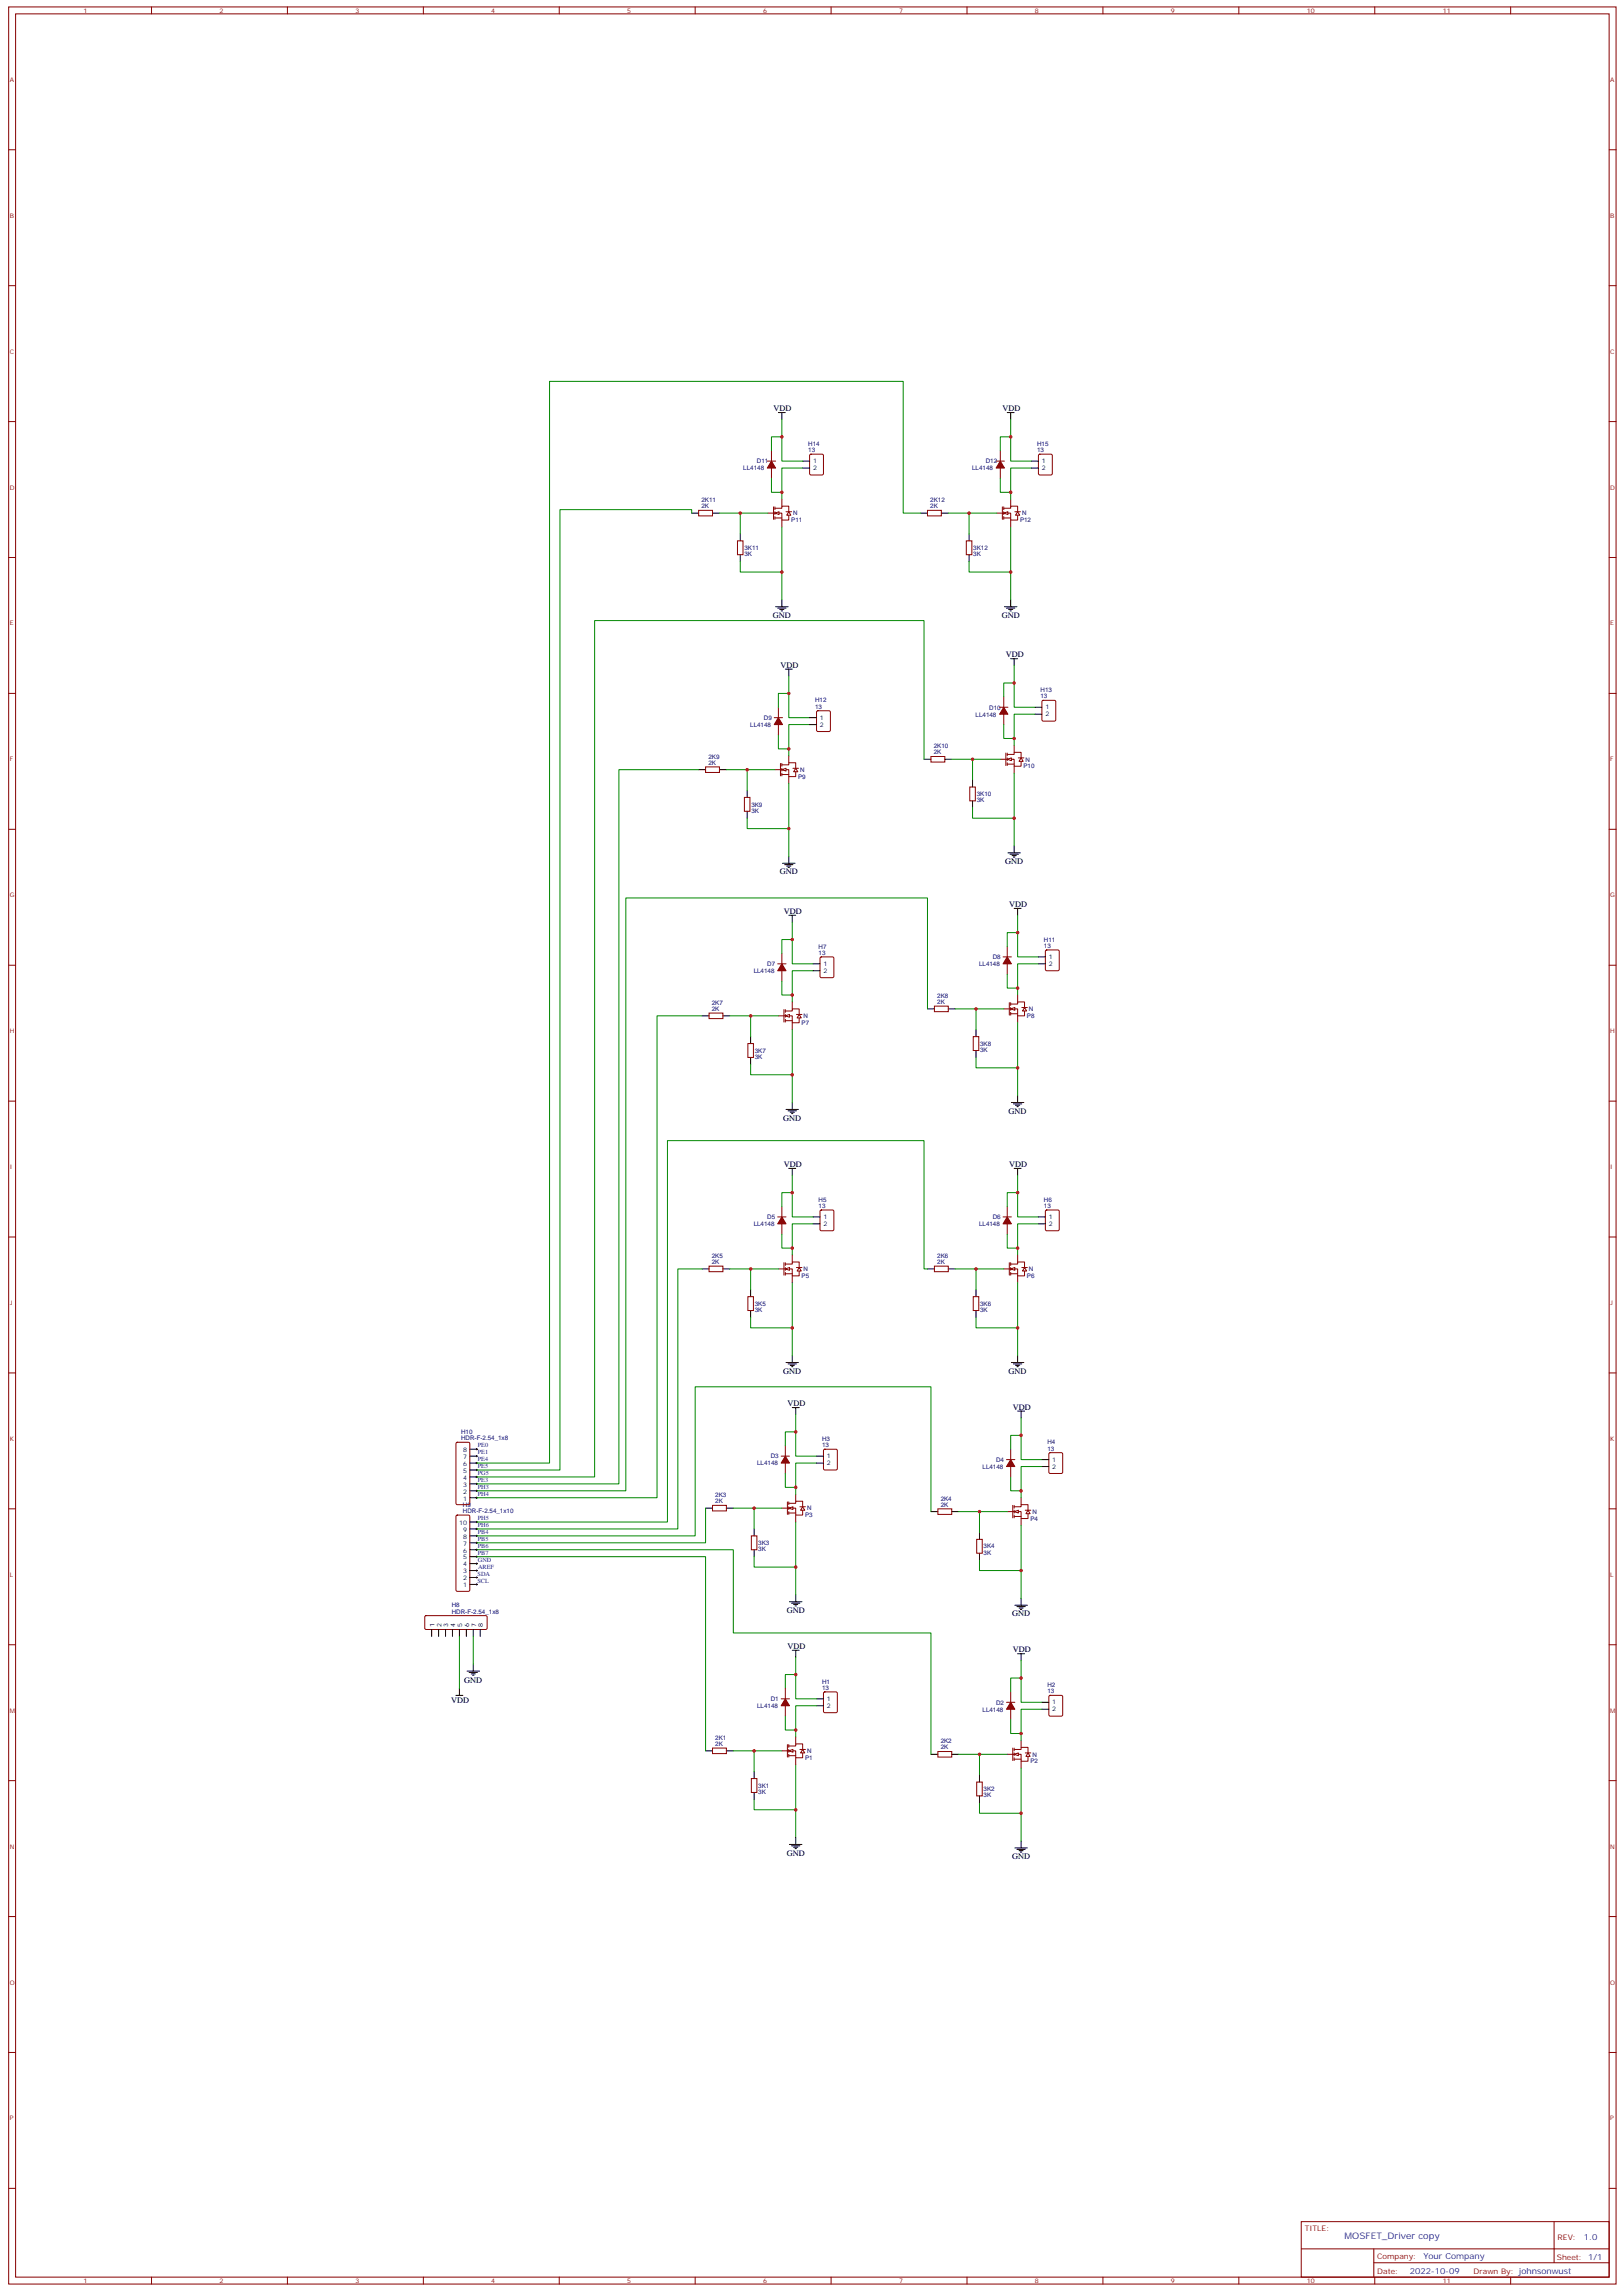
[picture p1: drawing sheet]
<svg xmlns="http://www.w3.org/2000/svg" width="826mm" height="1166mm" viewBox="0 0 826 1166" stroke-linecap="round" stroke-linejoin="round" font-family="sans-serif">
<defs><g id="words">
<text font-size="4.6" fill="#00f" x="684" y="1139">MOSFET_Driver copy</text>
<g font-size="4.2">
<text x="394" y="209">VDD</text>
<text x="510" y="209">VDD</text>
<text x="393" y="314">GND</text>
<text x="510" y="314">GND</text>
<text x="512" y="334">VDD</text>
<text x="397" y="340">VDD</text>
<text x="511" y="440">GND</text>
<text x="397" y="445">GND</text>
<text x="513" y="461">VDD</text>
<text x="399" y="465">VDD</text>
<text x="513" y="567">GND</text>
<text x="398" y="570">GND</text>
<text x="399" y="594">VDD</text>
<text x="513" y="594">VDD</text>
<text x="398" y="699">GND</text>
<text x="513" y="699">GND</text>
<text x="401" y="715">VDD</text>
<text x="515" y="717">VDD</text>
<text x="400" y="821">GND</text>
<text x="515" y="822">GND</text>
<text x="401" y="839">VDD</text>
<text x="515" y="841">VDD</text>
<text x="236" y="856">GND</text>
<text x="229" y="866">VDD</text>
<text x="400" y="944">GND</text>
<text x="515" y="946">GND</text>
</g>
<g font-size="4.2" fill="#00f">
<text x="806" y="1140">1.0</text>
<text x="724" y="1149">Your Company</text>
<text x="717" y="1157">2022-10-09</text>
</g>
<g font-size="3.9" fill="#800">
<text x="664" y="1135">TITLE:</text>
<text x="792" y="1140">REV:</text>
<text x="701" y="1149">Company:</text>
<text x="792" y="1150">Sheet: 1/1</text>
<text x="701" y="1157">Date:</text>
<text x="750" y="1157">Drawn By: johnsonwust</text>
</g>
<g font-size="3.2" fill="#800">
<text x="43" y="7">1</text>
<text x="112" y="7">2</text>
<text x="181" y="7">3</text>
<text x="250" y="7">4</text>
<text x="319" y="7">5</text>
<text x="388" y="7">6</text>
<text x="457" y="7">7</text>
<text x="527" y="7">8</text>
<text x="596" y="7">9</text>
<text x="665" y="7">10</text>
<text x="734" y="7">11</text>
<text x="5" y="42">A</text>
<text x="819" y="42">A</text>
<text x="5" y="111">B</text>
<text x="819" y="111">B</text>
<text x="5" y="180">C</text>
<text x="819" y="180">C</text>
<text x="5" y="249">D</text>
<text x="819" y="249">D</text>
<text x="5" y="318">E</text>
<text x="819" y="318">E</text>
<text x="5" y="387">F</text>
<text x="819" y="387">F</text>
<text x="5" y="456">G</text>
<text x="819" y="456">G</text>
<text x="5" y="526">H</text>
<text x="819" y="526">H</text>
<text x="5" y="595">I</text>
<text x="819" y="595">I</text>
<text x="5" y="664">J</text>
<text x="819" y="664">J</text>
<text x="5" y="733">K</text>
<text x="819" y="733">K</text>
<text x="5" y="802">L</text>
<text x="819" y="802">L</text>
<text x="5" y="871">M</text>
<text x="819" y="871">M</text>
<text x="5" y="941">N</text>
<text x="819" y="941">N</text>
<text x="5" y="1010">O</text>
<text x="819" y="1010">O</text>
<text x="5" y="1079">P</text>
<text x="819" y="1079">P</text>
<text x="43" y="1162">1</text>
<text x="112" y="1162">2</text>
<text x="181" y="1162">3</text>
<text x="250" y="1162">4</text>
<text x="319" y="1162">5</text>
<text x="388" y="1162">6</text>
<text x="457" y="1162">7</text>
<text x="527" y="1162">8</text>
<text x="596" y="1162">9</text>
<text x="665" y="1162">10</text>
<text x="734" y="1162">11</text>
</g>
<g font-size="3.2" fill="#000080">
<text x="411" y="227">H14</text>
<text x="528" y="227">H15</text>
<text x="411" y="230">13</text>
<text x="528" y="230">13</text>
<text x="378" y="239">LL4148</text>
<text x="385" y="236">D11</text>
<text x="495" y="239">LL4148</text>
<text x="501" y="236">D12</text>
<text x="357" y="255">2K11</text>
<text x="473" y="255">2K12</text>
<text x="357" y="259">2K</text>
<text x="404" y="262">N</text>
<text x="473" y="259">2K</text>
<text x="520" y="262">N</text>
<text x="403" y="266">P11</text>
<text x="519" y="266">P12</text>
<text x="379" y="280">3K11</text>
<text x="495" y="280">3K12</text>
<text x="379" y="283">3K</text>
<text x="495" y="283">3K</text>
<text x="529" y="352">H13</text>
<text x="415" y="357">H12</text>
<text x="529" y="355">13</text>
<text x="415" y="361">13</text>
<text x="496" y="365">LL4148</text>
<text x="503" y="361">D10</text>
<text x="382" y="370">LL4148</text>
<text x="389" y="366">D9</text>
<text x="475" y="384">2K</text>
<text x="475" y="381">2K10</text>
<text x="360" y="389">2K</text>
<text x="360" y="386">2K9</text>
<text x="522" y="387">N</text>
<text x="407" y="393">N</text>
<text x="521" y="391">P10</text>
<text x="406" y="396">P9</text>
<text x="497" y="405">3K10</text>
<text x="382" y="414">3K</text>
<text x="382" y="410">3K9</text>
<text x="497" y="408">3K</text>
<text x="531" y="479">H11</text>
<text x="416" y="486">13</text>
<text x="416" y="483">H7</text>
<text x="531" y="482">13</text>
<text x="390" y="492">D7</text>
<text x="498" y="492">LL4148</text>
<text x="505" y="488">D8</text>
<text x="383" y="495">LL4148</text>
<text x="477" y="508">2K8</text>
<text x="362" y="514">2K</text>
<text x="362" y="511">2K7</text>
<text x="477" y="511">2K</text>
<text x="523" y="514">N</text>
<text x="408" y="521">P7</text>
<text x="409" y="518">N</text>
<text x="522" y="518">P8</text>
<text x="499" y="532">3K8</text>
<text x="384" y="539">3K</text>
<text x="384" y="536">3K7</text>
<text x="499" y="535">3K</text>
<text x="416" y="611">H5</text>
<text x="531" y="611">H6</text>
<text x="416" y="615">13</text>
<text x="531" y="615">13</text>
<text x="383" y="624">LL4148</text>
<text x="390" y="620">D5</text>
<text x="498" y="624">LL4148</text>
<text x="505" y="620">D6</text>
<text x="362" y="640">2K5</text>
<text x="477" y="640">2K6</text>
<text x="362" y="643">2K</text>
<text x="409" y="647">N</text>
<text x="477" y="643">2K</text>
<text x="523" y="647">N</text>
<text x="408" y="650">P5</text>
<text x="522" y="650">P6</text>
<text x="384" y="664">3K5</text>
<text x="499" y="664">3K6</text>
<text x="384" y="668">3K</text>
<text x="499" y="668">3K</text>
<text x="235" y="730">H10</text>
<text x="235" y="733">HDR-F-2.54_1x8</text>
<text x="418" y="736">13</text>
<text x="418" y="733">H3</text>
<text x="533" y="735">H4</text>
<text x="392" y="742">D3</text>
<text x="507" y="744">D4</text>
<text x="533" y="738">13</text>
<text x="385" y="746">LL4148</text>
<text x="500" y="747">LL4148</text>
<text x="364" y="762">2K3</text>
<text x="235" y="767">H9</text>
<text x="364" y="765">2K</text>
<text x="479" y="767">2K</text>
<text x="479" y="763">2K4</text>
<text x="235" y="770">HDR-F-2.54_1x10</text>
<text x="410" y="772">P3</text>
<text x="411" y="768">N</text>
<text x="524" y="774">P4</text>
<text x="525" y="770">N</text>
<text x="386" y="789">3K</text>
<text x="386" y="786">3K3</text>
<text x="500" y="791">3K</text>
<text x="500" y="788">3K4</text>
<text x="230" y="821">HDR-F-2.54_1x8</text>
<text x="230" y="818">H8</text>
<text x="418" y="857">H1</text>
<text x="418" y="860">13</text>
<text x="533" y="861">13</text>
<text x="533" y="858">H2</text>
<text x="385" y="869">LL4148</text>
<text x="392" y="865">D1</text>
<text x="507" y="867">D2</text>
<text x="500" y="871">LL4148</text>
<text x="364" y="885">2K1</text>
<text x="479" y="887">2K2</text>
<text x="364" y="888">2K</text>
<text x="411" y="892">N</text>
<text x="479" y="890">2K</text>
<text x="525" y="894">N</text>
<text x="410" y="895">P1</text>
<text x="524" y="897">P2</text>
<text x="386" y="910">3K1</text>
<text x="500" y="911">3K2</text>
<text x="386" y="913">3K</text>
<text x="500" y="914">3K</text>
</g>
<g font-size="3.2">
<text x="414" y="236">1</text>
<text x="414" y="239">2</text>
<text x="530" y="236">1</text>
<text x="530" y="239">2</text>
<text x="532" y="361">1</text>
<text x="532" y="364">2</text>
<text x="417" y="366">1</text>
<text x="417" y="370">2</text>
<text x="419" y="491">1</text>
<text x="534" y="488">1</text>
<text x="534" y="491">2</text>
<text x="419" y="495">2</text>
<text x="419" y="620">1</text>
<text x="419" y="624">2</text>
<text x="534" y="620">1</text>
<text x="534" y="624">2</text>
<text x="236" y="742">7</text>
<text x="236" y="739">8</text>
<text x="421" y="742">1</text>
<text x="535" y="744">1</text>
<text x="236" y="749">5</text>
<text x="236" y="746">6</text>
<text x="421" y="745">2</text>
<text x="535" y="747">2</text>
<text x="236" y="753">4</text>
<text x="236" y="760">2</text>
<text x="236" y="756">3</text>
<text x="236" y="763">1</text>
<text x="234" y="776">10</text>
<text x="236" y="779">9</text>
<text x="236" y="783">8</text>
<text x="236" y="790">6</text>
<text x="236" y="786">7</text>
<text x="236" y="797">4</text>
<text x="236" y="793">5</text>
<text x="236" y="804">2</text>
<text x="236" y="800">3</text>
<text x="236" y="808">1</text>
<text x="221" y="828" transform="rotate(-90 221 828)">1</text>
<text x="225" y="828" transform="rotate(-90 225 828)">2</text>
<text x="228" y="828" transform="rotate(-90 228 828)">3</text>
<text x="232" y="828" transform="rotate(-90 232 828)">4</text>
<text x="235" y="828" transform="rotate(-90 235 828)">5</text>
<text x="239" y="828" transform="rotate(-90 239 828)">6</text>
<text x="242" y="828" transform="rotate(-90 242 828)">7</text>
<text x="246" y="828" transform="rotate(-90 246 828)">8</text>
<text x="421" y="865">1</text>
<text x="421" y="869">2</text>
<text x="535" y="867">1</text>
<text x="535" y="871">2</text>
</g>
<g font-size="3.2" fill="#00f">
<text x="243" y="736">PE0</text>
<text x="243" y="743">PE4</text>
<text x="243" y="740">PE1</text>
<text x="243" y="747">PE5</text>
<text x="243" y="754">PE3</text>
<text x="243" y="750">PG5</text>
<text x="243" y="761">PH4</text>
<text x="243" y="758">PH3</text>
<text x="243" y="773">PH5</text>
<text x="243" y="777">PH6</text>
<text x="243" y="780">PB4</text>
<text x="243" y="784">PB5</text>
<text x="243" y="791">PB7</text>
<text x="243" y="788">PB6</text>
<text x="243" y="795">GND</text>
<text x="243" y="802">SDA</text>
<text x="243" y="798">AREF</text>
<text x="243" y="805">SCL</text>
</g>
</g></defs>
<g fill="none" stroke="#000" stroke-width=".51">
<path d="M239 737h4M243 737v1M239 758h4M239 755h4M239 751h4M239 748h4M239 744h4M239 741h4M243 740v1M243 744v1M243 748h.1M243 751v1"/>
<path d="M243 755h.1M243 758v1M239 778h4M239 774h4M239 762h4M243 762h.1M243 774v1M243 778h.1M239 792h4M239 788h4M239 785h4M239 781h4"/>
<path d="M239 796h4M239 799h4M243 781v1M243 785h.1M243 788v1M243 792h.1M243 795v1M243 799h.1M239 803h4M239 806h4M243 802v1M243 806h.1"/>
<path d="M403 840h4M405 840v3M415 864h4M415 868h4M359 891h3M370 891h3M384 901v4M384 912v3M402 938h6M403 939h4M404 940h2M405 935v3"/>
<path d="M404 941h1"/>
</g>
<g fill="none" stroke="#870000" stroke-width=".51">
<path d="M232 734h6h1v31l-1 1h-5l-1-1zM232 771h6l1 1v37l-1 1h-5l-1-1zM400 859v5M397 864h5M400 868v5M419 861h6h1v10h-6h-1zM362 889h8v3h-8zM398 891h7v3h3v-2M401 888v6M401 888h4v-1h3v3M401 888v1M401 890v1"/>
<path d="M401 893v1M401 893h4M405 884v3M405 894v4M407 890h3M382 905h3v7h-3z"/>
</g>
<path d="M405 852h-5v7M405 843v21h10M400 873v7h5M415 868h-10v16M373 891h25M384 891v10M405 898v37M384 915v6h21" fill="none" stroke="#008700" stroke-width=".51"/>
<path d="M400 864l2 4h-5z" fill="#870000" stroke="#870000" stroke-width=".51"/>
<g fill="#fff" stroke="#870000" stroke-width=".51">
<path d="M408 890l1 2h-2z"/>
<path d="M401 891l2-1v1z"/>
</g>
<g fill="none" stroke="#000" stroke-width=".51">
<path d="M220 829v4M223 829v4M227 829v4M230 829v4M234 829v4M237 829v4M241 829v4M244 829v4M234 859v4M238 850h6M239 851h4M240 852h2"/>
<path d="M240 852h1M241 847v3M232 863h3"/>
</g>
<path d="M216 822h31l1 1v5l-1 1h-30l-1-1zM512 893h7v3h4v-2M515 889v7M516 890h3v-1h4v3M516 889v2M516 892v1M516 894v2M516 895h3M519 885v4M519 896v4M522 892h2" fill="none" stroke="#870000" stroke-width=".51"/>
<path d="M234 833v26M241 833v14" fill="none" stroke="#008700" stroke-width=".51"/>
<g fill="#fff" stroke="#870000" stroke-width=".51">
<path d="M523 892l1 2h-2z"/>
<path d="M516 893l2-1v1z"/>
</g>
<g fill="none" stroke="#000" stroke-width=".51">
<path d="M518 841h3M519 841v4M530 866h4M530 870h4M474 893h3M484 893h4M498 903v4M498 914v3M519 937v3M516 940h7M517 941h5M518 942h3"/>
<path d="M519 942h1"/>
</g>
<g fill="none" stroke="#870000" stroke-width=".51">
<path d="M398 767h7v4h3v-3M401 764v6M401 765h4v-1h3v3M401 764v2M401 767v1M401 769v1M401 770h4M405 760v4M405 771v3M407 767h3M512 866h4M514 861v5"/>
<path d="M514 870v5M534 863h6h1v9l-1 1h-6zM477 891h7v3h-7zM497 907h3v7h-3z"/>
</g>
<path d="M514 866l2 4h-4z" fill="#870000" stroke="#870000" stroke-width=".51"/>
<path d="M519 845v21h11M519 854h-5v7M514 875v7h5M530 870h-11v15M488 893h24M498 893v10M519 900v37M498 917v6h21" fill="none" stroke="#008700" stroke-width=".51"/>
<g fill="#fff" stroke="#870000" stroke-width=".51">
<path d="M408 767l1 1h-2z"/>
<path d="M401 767h2v1z"/>
</g>
<g fill="none" stroke="#000" stroke-width=".51">
<path d="M403 716h4M405 716v4M415 741h4M415 744h4M359 767h3M370 767h3M384 778v3M384 788v4M402 815h6M403 816h4M404 816h2M404 817h1"/>
<path d="M405 811v4"/>
</g>
<g fill="none" stroke="#870000" stroke-width=".51">
<path d="M400 736v5M419 738l6-1 1 1v9v1h-6l-1-1zM397 741h5M400 744v6M362 766h8v3h-8zM512 769h7v4h4v-3M515 766v6M516 767h3v-1h4v2M516 766v1M516 768v2M516 771v1M516 772h3"/>
<path d="M519 762v4M519 773v3M522 768h2M382 781h3v7h-3z"/>
</g>
<path d="M400 741l2 3h-5z" fill="#870000" stroke="#870000" stroke-width=".51"/>
<path d="M405 720v21h10M405 728h-5v8M400 750v7h5M415 744h-10v16M373 767h25M384 767v11M405 774v37M384 792v5h21" fill="none" stroke="#008700" stroke-width=".51"/>
<g fill="#fff" stroke="#870000" stroke-width=".51">
<path d="M523 768l1 2h-2z"/>
<path d="M516 769l2-1v2z"/>
</g>
<g fill="none" stroke="#000" stroke-width=".51">
<path d="M518 718h3M519 718v3M530 743h4M530 746h4M474 769h3M484 769h4M498 780v3M498 790v4M516 817h7M517 817h5M518 818h3M519 819h1"/>
<path d="M519 813v4"/>
</g>
<g fill="none" stroke="#870000" stroke-width=".51">
<path d="M403 639v3M396 646h7v3h4v-2M399 642v7M400 643h3v-1h4v3M400 642v2M400 645v1M400 647v2M400 648h3M403 649v4M405 645h3M514 737v6M534 739h6l1 1v9l-1 1h-6v-1z"/>
<path d="M512 743h4M514 746v5M477 768h7v2h-7zM497 783h3v7h-3z"/>
</g>
<path d="M514 743l2 3h-4z" fill="#870000" stroke="#870000" stroke-width=".51"/>
<path d="M519 721v22h11M519 730h-5v7M514 751v7h5M530 746h-11v16M488 769h24M498 769v11M519 776v37M498 794v5h21" fill="none" stroke="#008700" stroke-width=".51"/>
<g fill="#fff" stroke="#870000" stroke-width=".51">
<path d="M407 645l1 2h-2z"/>
<path d="M400 646l2-1v1z"/>
</g>
<g fill="none" stroke="#000" stroke-width=".51">
<path d="M401 594h4M403 594v4M414 619h3M414 623h3M357 646h4M368 646h3M382 656v4M382 667v3M400 693h6M401 694h4M402 695h2M403 695h.1"/>
<path d="M403 690v3"/>
</g>
<g fill="none" stroke="#870000" stroke-width=".51">
<path d="M396 619h4M398 614v5M417 616h7v9v1h-6h-1zM398 623v5M518 639v3M361 644h7v3h-7zM380 660h3v7h-3zM511 646h7v3h3v-2M513 642v7M514 643h4v-1h3v3M514 642v2M514 645v1"/>
<path d="M514 647v2M514 648h4M518 649v4M520 645h3"/>
</g>
<path d="M398 619l2 4h-4z" fill="#870000" stroke="#870000" stroke-width=".51"/>
<path d="M403 598v21h11M403 607h-5v7M398 628v7h5M414 623h-11v16M371 646h25M382 646v10M403 653v37M382 670v6h21" fill="none" stroke="#008700" stroke-width=".51"/>
<g fill="#fff" stroke="#870000" stroke-width=".51">
<path d="M521 645l1 2h-2z"/>
<path d="M514 646l2-1v1z"/>
</g>
<g fill="none" stroke="#000" stroke-width=".51">
<path d="M516 594h3M518 594v4M528 619h4M528 623h4M472 646h3M482 646h4M497 656v4M497 667v3M515 693h6M516 694h4M517 695h2M517 695h1"/>
<path d="M518 690v3"/>
</g>
<g fill="none" stroke="#870000" stroke-width=".51">
<path d="M396 517h7v3h4v-2M399 514v6M400 514h3v-1h4v3M400 514v1M400 516v2M400 519v1M400 519h3M403 510v3M405 516h3M403 520v4M510 619h5M512 614v5"/>
<path d="M532 616h6h1v9l-1 1h-5h-1zM512 623v5M475 644h7v3h-7zM495 660h3v7h-3z"/>
</g>
<path d="M512 619l3 4h-5z" fill="#870000" stroke="#870000" stroke-width=".51"/>
<path d="M518 598v21h10M518 607h-6v7M512 628v7h6M528 623h-10v16M486 646h25M497 646v10M518 653v37M497 670v6h21" fill="none" stroke="#008700" stroke-width=".51"/>
<g fill="#fff" stroke="#870000" stroke-width=".51">
<path d="M407 516l1 2h-2z"/>
<path d="M400 517l2-1v2z"/>
</g>
<g fill="none" stroke="#000" stroke-width=".51">
<path d="M401 466h4M403 466v3M414 490h3M414 494h3M357 517h4M368 517h3M382 527v4M382 538v4M400 564h6M401 565h4M402 566h2M403 567h.1"/>
<path d="M403 561v3"/>
</g>
<g fill="none" stroke="#870000" stroke-width=".51">
<path d="M396 490h4M398 485v5M398 494v5M417 487h7v10h-6h-1zM361 515h7v3h-7zM511 513h7v4h3v-3M513 510v6M514 511h4v-1h3v3M514 510v2M514 513v1M514 515v1M514 516h4"/>
<path d="M518 506v4M518 517v3M520 513h3M380 531h3v7h-3z"/>
</g>
<path d="M398 490l2 4h-4z" fill="#870000" stroke="#870000" stroke-width=".51"/>
<path d="M403 469v21h11M403 478h-5v7M398 499v7h5M414 494h-11v16M371 517h25M382 517v10M403 524v37M382 542v5h21" fill="none" stroke="#008700" stroke-width=".51"/>
<g fill="#fff" stroke="#870000" stroke-width=".51">
<path d="M521 513l1 1h-2z"/>
<path d="M514 513h2v1z"/>
</g>
<g fill="none" stroke="#000" stroke-width=".51">
<path d="M516 462h3M518 462v4M528 487h4M528 490h4M472 513h3M482 513h4M497 524v3M497 534v4M518 557v4M515 561h6M516 562h4M517 562h2"/>
<path d="M517 563h1"/>
</g>
<g fill="none" stroke="#870000" stroke-width=".51">
<path d="M394 392h7v3h4v-2M397 388v7M398 389h3v-1h4v3M398 388v2M398 391v1M398 393v2M398 394h3M401 385v3M401 395v4M403 391h3M510 487h5M512 482v5"/>
<path d="M512 490v6M532 484l6-1 1 1v9l-1 1h-5l-1-1zM475 512h7v3h-7zM495 527h3v7h-3z"/>
</g>
<path d="M512 487l3 3h-5z" fill="#870000" stroke="#870000" stroke-width=".51"/>
<path d="M518 466v21h10M518 474h-6v8M512 496v7h6M528 490h-10v16M486 513h25M497 513v11M497 538v5h21M518 520v37" fill="none" stroke="#008700" stroke-width=".51"/>
<g fill="#fff" stroke="#870000" stroke-width=".51">
<path d="M405 391l1 2h-2z"/>
<path d="M398 392l2-1v1z"/>
</g>
<g fill="none" stroke="#000" stroke-width=".51">
<path d="M400 340h3M401 340v4M412 365h3M412 369h3M355 392h4M366 392h4M380 402v4M380 413v3M398 439h6M399 440h4M401 436v3M400 441h2"/>
<path d="M401 441h1"/>
</g>
<g fill="none" stroke="#870000" stroke-width=".51">
<path d="M396 360v5M394 365h4M396 369v5M416 362h6v9v1h-6h-1zM516 379v4M359 390h7v3h-7zM509 386h7v4h3v-3M512 383v6M512 384h4v-1h3v3M512 383v2M512 386v1M512 388v1"/>
<path d="M512 389h4M516 390v3M518 386h3M379 406h3v7h-3z"/>
</g>
<path d="M396 365l2 4h-4z" fill="#870000" stroke="#870000" stroke-width=".51"/>
<path d="M401 344v21h11M401 353h-5v7M396 374v7h5M412 369h-11v16M370 392h24M380 392v10M401 399v37M380 416v6h21" fill="none" stroke="#008700" stroke-width=".51"/>
<g fill="#fff" stroke="#870000" stroke-width=".51">
<path d="M519 386l2 1h-3z"/>
<path d="M512 386h3v1z"/>
</g>
<g fill="none" stroke="#000" stroke-width=".51">
<path d="M514 335h4M516 335v4M527 360h3M527 363h3M470 386h4M481 386h3M495 397v3M495 407v4M513 434h6M514 435h4M515 435h2M516 436h.1"/>
<path d="M516 430v4"/>
</g>
<g fill="none" stroke="#870000" stroke-width=".51">
<path d="M394 258v6M394 259h4v-1h3v2M394 258v1M398 254v4M391 261h7v4h3v-3M394 260v2M394 263v1M394 264h4M398 265v3M400 260h3M509 360h4M511 355v5"/>
<path d="M530 357l6-1 1 1v9v1h-6l-1-1zM511 363v6M474 385h7v3h-7zM493 400h3v7h-3z"/>
</g>
<path d="M511 360l2 3h-4z" fill="#870000" stroke="#870000" stroke-width=".51"/>
<path d="M516 339v21h11M516 347h-5v8M511 369v7h5M527 363h-11v16M484 386h25M495 386v11M516 393v37M495 411v5h21" fill="none" stroke="#008700" stroke-width=".51"/>
<g fill="#fff" stroke="#870000" stroke-width=".51">
<path d="M401 260l1 2h-2z"/>
<path d="M394 261l2-1v2z"/>
</g>
<g fill="none" stroke="#000" stroke-width=".51">
<path d="M396 210h4M398 210v3M408 235h4M408 238h4M352 261h3M362 261h4M377 272v3M377 282v4M395 309h6M396 309h4M397 310h2M397 311h1"/>
<path d="M398 305v4"/>
</g>
<g fill="none" stroke="#870000" stroke-width=".51">
<path d="M390 235h5M392 229v6M392 238v5M412 231h6l1 1v9l-1 1h-5l-1-1zM355 260h7v2h-7zM510 258v6M511 259h3v-1h4v2M511 258v1M514 254v4M375 275h3v7h-3zM507 261h7v4h4v-3M511 260v2"/>
<path d="M511 263v1M511 264h3M514 265v3M516 260h3"/>
</g>
<path d="M392 235l3 3h-5z" fill="#870000" stroke="#870000" stroke-width=".51"/>
<path d="M398 213v22h10M398 222h-6v7M408 238h-10v16M392 243v7h6M366 261h25M377 261v11M398 268v37M377 286v5h21" fill="none" stroke="#008700" stroke-width=".51"/>
<g fill="#fff" stroke="#870000" stroke-width=".51">
<path d="M518 260l1 2h-2z"/>
<path d="M511 261l2-1v2z"/>
</g>
<g fill="none" stroke="#000" stroke-width=".51">
<path d="M512 210h4M514 210v3M525 235h3M525 238h3M468 261h4M479 261h3M493 272v3M493 282v4M511 309h6M512 309h4M513 310h2M514 311h1"/>
<path d="M514 305v4"/>
</g>
<g fill="none" stroke="#870000" stroke-width=".51">
<path d="M4 4h818v1158h-818zM8 7h811v1152h-811zM77 4v3M146 4v3M215 4v3M285 4v3M354 4v3M423 4v3M492 4v3M561 4v3M630 4v3M699 4v3"/>
<path d="M769 4v3M4 76h4M819 76h3M4 145h4M819 145h3M4 214h4M819 214h3M507 235h4M509 229v6M509 238v5M529 231h6v1v9v1h-6l-1-1zM472 260h7v2h-7z"/>
<path d="M492 275h2v7h-2zM4 284h4M819 284h3M4 353h4M819 353h3M4 422h4M819 422h3M4 491h4M819 491h3M4 560h4M819 560h3M4 629h4"/>
<path d="M819 629h3M4 698h4M819 698h3M4 768h4M819 768h3M4 837h4M819 837h3M4 906h4M819 906h3M4 975h4M819 975h3M4 1044h4"/>
<path d="M819 1044h3M4 1113h4M819 1113h3M662 1130h157v29h-157zM791 1130v21M77 1159v3M146 1159v3M215 1159v3M285 1159v3M354 1159v3M423 1159v3M492 1159v3"/>
<path d="M561 1159v3M630 1159v3M662 1144h156M699 1151h119M699 1144v14M699 1159v3M769 1159v3"/>
</g>
<path d="M509 235l2 3h-4z" fill="#870000" stroke="#870000" stroke-width=".51"/>
<g fill="none" stroke="#008700" stroke-width=".51">
<path d="M514 213v22h11M514 222h-5v7M525 238h-11v16M509 243v7h5M352 261v-2h-67v489h-42M468 261h-9v-67h-179v550h-37M482 261h25M493 261v11M514 268v37M493 286v5h21M355 392h-40v363h-72M470 386v-70h-167v435h-60"/>
<path d="M357 517h-23v245h-91M472 513v-56h-154v301h-75M357 646h-12v132h-102M472 646h-2v-66h-130v194h-97M359 767v18h-116M474 769v-63h-120v75h-111M243 792h116v99M243 788h130v43h101v62"/>
</g>
<g fill="#c00">
<circle cx="384" cy="891" r=".9"/>
<circle cx="405" cy="852" r=".9"/>
<circle cx="405" cy="880" r=".9"/>
<circle cx="405" cy="921" r=".9"/>
<circle cx="519" cy="923" r=".9"/>
<circle cx="519" cy="882" r=".9"/>
<circle cx="519" cy="854" r=".9"/>
<circle cx="498" cy="893" r=".9"/>
<circle cx="405" cy="797" r=".9"/>
<circle cx="405" cy="757" r=".9"/>
<circle cx="405" cy="728" r=".9"/>
<circle cx="384" cy="767" r=".9"/>
<circle cx="519" cy="799" r=".9"/>
<circle cx="519" cy="758" r=".9"/>
<circle cx="519" cy="730" r=".9"/>
<circle cx="498" cy="769" r=".9"/>
<circle cx="403" cy="676" r=".9"/>
<circle cx="403" cy="635" r=".9"/>
<circle cx="403" cy="607" r=".9"/>
<circle cx="382" cy="646" r=".9"/>
<circle cx="518" cy="676" r=".9"/>
<circle cx="518" cy="635" r=".9"/>
<circle cx="518" cy="607" r=".9"/>
<circle cx="497" cy="646" r=".9"/>
<circle cx="403" cy="547" r=".9"/>
<circle cx="403" cy="506" r=".9"/>
<circle cx="403" cy="478" r=".9"/>
<circle cx="382" cy="517" r=".9"/>
<circle cx="518" cy="543" r=".9"/>
<circle cx="518" cy="503" r=".9"/>
<circle cx="518" cy="474" r=".9"/>
<circle cx="497" cy="513" r=".9"/>
<circle cx="401" cy="422" r=".9"/>
<circle cx="401" cy="381" r=".9"/>
<circle cx="401" cy="353" r=".9"/>
<circle cx="380" cy="392" r=".9"/>
<circle cx="516" cy="416" r=".9"/>
<circle cx="516" cy="376" r=".9"/>
<circle cx="516" cy="347" r=".9"/>
<circle cx="495" cy="386" r=".9"/>
<circle cx="398" cy="291" r=".9"/>
<circle cx="398" cy="250" r=".9"/>
<circle cx="398" cy="222" r=".9"/>
<circle cx="377" cy="261" r=".9"/>
<circle cx="514" cy="291" r=".9"/>
<circle cx="514" cy="250" r=".9"/>
<circle cx="514" cy="222" r=".9"/>
<circle cx="493" cy="261" r=".9"/>
</g>
<use href="#words"/>
</svg>
